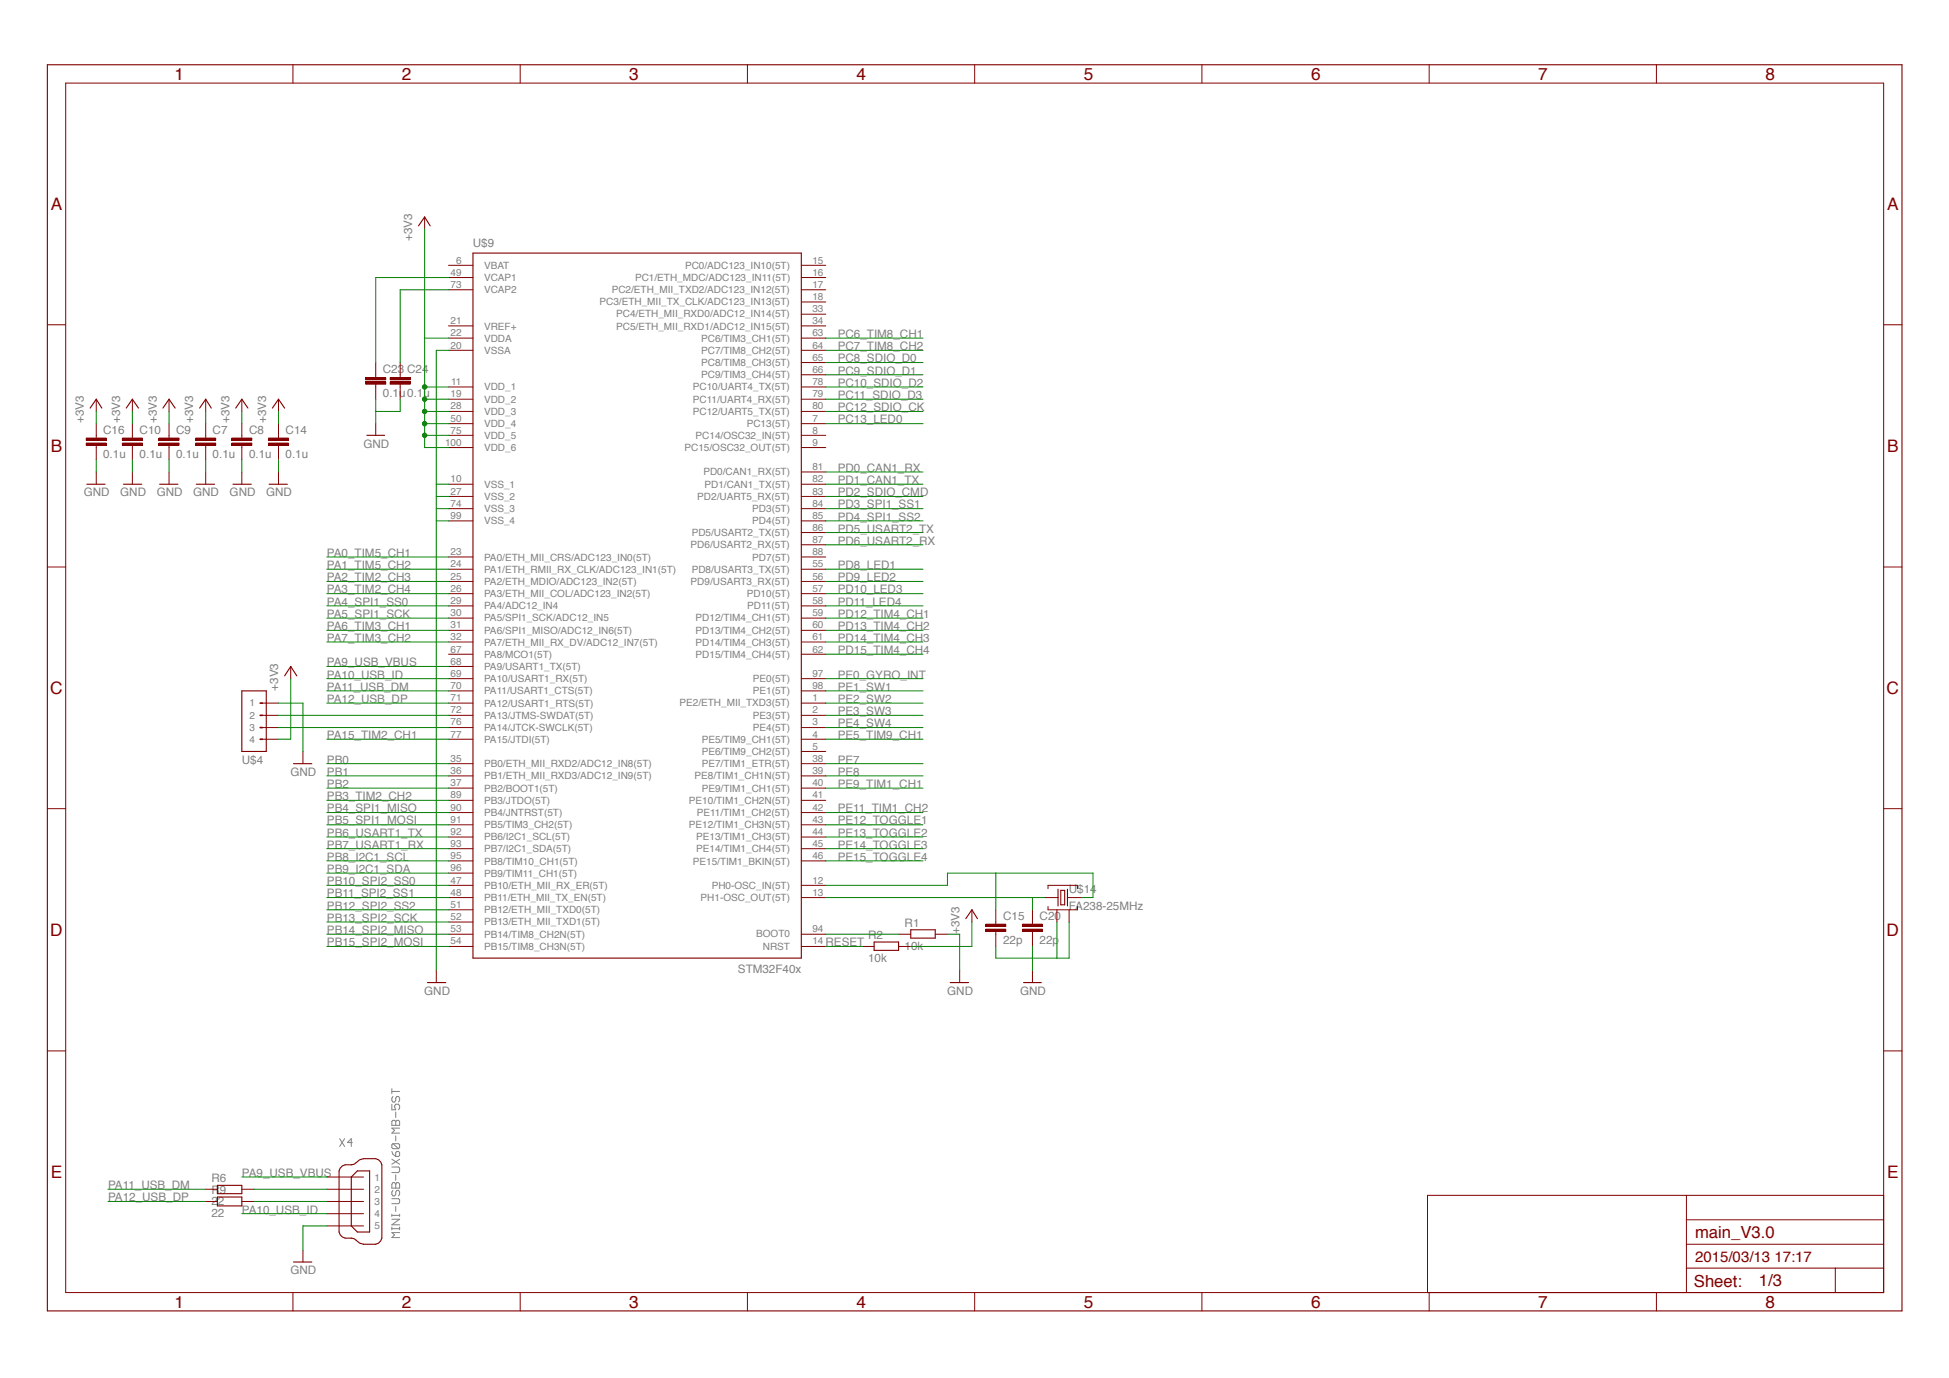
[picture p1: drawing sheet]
<svg xmlns="http://www.w3.org/2000/svg" width="297mm" height="210mm" viewBox="0 0 297 210" stroke-linecap="round" stroke-linejoin="round" font-family="sans-serif">
<defs><g id="words">
<g font-size="2.6" fill="#820000">
<text x="26.6" y="12.2">1</text>
<text x="61.2" y="12.2">2</text>
<text x="95.9" y="12.2">3</text>
<text x="130.5" y="12.2">4</text>
<text x="165.1" y="12.2">5</text>
<text x="199.8" y="12.2">6</text>
<text x="234.4" y="12.2">7</text>
<text x="269" y="12.2">8</text>
<text x="7.7" y="32">A</text>
<text x="287.6" y="32">A</text>
<text x="7.7" y="68.9">B</text>
<text x="287.6" y="68.9">B</text>
<text x="7.7" y="105.7">C</text>
<text x="287.5" y="105.7">C</text>
<text x="7.7" y="142.6">D</text>
<text x="287.5" y="142.6">D</text>
<text x="7.7" y="179.5">E</text>
<text x="287.6" y="179.5">E</text>
<text x="26.6" y="199.3">1</text>
<text x="61.2" y="199.3">2</text>
<text x="95.9" y="199.3">3</text>
<text x="130.5" y="199.3">4</text>
<text x="165.1" y="199.3">5</text>
<text x="199.8" y="199.3">6</text>
<text x="234.4" y="199.3">7</text>
<text x="269" y="199.3">8</text>
</g>
<g font-size="2.5" fill="#820000">
<text x="258.3" y="188.6">main_V3.0</text>
<text x="258.1" y="196.1">Sheet:</text>
<text x="268" y="196">1/3</text>
</g>
<text font-size="2.3" fill="#820000" x="258.3" y="192.3">2015/03/13 17:17</text>
<g font-size="1.8" fill="#808080">
<text x="62.8" y="36.7" transform="rotate(-90 62.8 36.7)">+3V3</text>
<text x="72.1" y="37.6">U$9</text>
<text x="127.7" y="51.5">PC6_TIM8_CH1</text>
<text x="127.7" y="53.4">PC7_TIM8_CH2</text>
<text x="58.3" y="56.8">C23 C24</text>
<text x="127.7" y="55.2">PC8_SDIO_D0</text>
<text x="127.7" y="57.1">PC9_SDIO_D1</text>
<text x="127.7" y="58.9">PC10_SDIO_D2</text>
<text x="12.8" y="64.5" transform="rotate(-90 12.8 64.5)">+3V3</text>
<text x="18.3" y="64.5" transform="rotate(-90 18.3 64.5)">+3V3</text>
<text x="23.9" y="64.5" transform="rotate(-90 23.9 64.5)">+3V3</text>
<text x="29.4" y="64.5" transform="rotate(-90 29.4 64.5)">+3V3</text>
<text x="35" y="64.5" transform="rotate(-90 35 64.5)">+3V3</text>
<text x="40.6" y="64.5" transform="rotate(-90 40.6 64.5)">+3V3</text>
<text x="58.3" y="60.5">0.1u0.1u</text>
<text x="127.7" y="60.8">PC11_SDIO_D3</text>
<text x="127.7" y="62.6">PC12_SDIO_CK</text>
<text x="127.7" y="64.5">PC13_LED0</text>
<text x="15.7" y="69.8">0.1u</text>
<text x="15.7" y="66.1">C16</text>
<text x="21.3" y="69.8">0.1u</text>
<text x="21.3" y="66.1">C10</text>
<text x="26.8" y="69.8">0.1u</text>
<text x="26.8" y="66.1">C9</text>
<text x="32.4" y="69.8">0.1u</text>
<text x="32.4" y="66.1">C7</text>
<text x="38" y="69.8">0.1u</text>
<text x="38" y="66.1">C8</text>
<text x="43.5" y="69.8">0.1u</text>
<text x="43.5" y="66.1">C14</text>
<text x="55.4" y="68.2">GND</text>
<text x="127.7" y="71.9">PD0_CAN1_RX</text>
<text x="12.8" y="75.6">GND</text>
<text x="18.3" y="75.6">GND</text>
<text x="23.9" y="75.6">GND</text>
<text x="29.4" y="75.6">GND</text>
<text x="35" y="75.6">GND</text>
<text x="40.6" y="75.6">GND</text>
<text x="127.7" y="73.8">PD1_CAN1_TX</text>
<text x="127.7" y="75.6">PD2_SDIO_CMD</text>
<text x="127.7" y="77.5">PD3_SPI1_SS1</text>
<text x="127.7" y="81.2">PD5_USART2_TX</text>
<text x="127.7" y="83">PD6_USART2_RX</text>
<text x="127.7" y="79.3">PD4_SPI1_SS2</text>
<text x="49.8" y="84.9">PA0_TIM5_CH1</text>
<text x="49.8" y="86.7">PA1_TIM5_CH2</text>
<text x="49.8" y="88.6">PA2_TIM2_CH3</text>
<text x="127.7" y="86.7">PD8_LED1</text>
<text x="127.7" y="88.6">PD9_LED2</text>
<text x="49.8" y="90.4">PA3_TIM2_CH4</text>
<text x="49.8" y="94.1">PA5_SPI1_SCK</text>
<text x="49.8" y="96">PA6_TIM3_CH1</text>
<text x="49.8" y="92.3">PA4_SPI1_SS0</text>
<text x="127.7" y="94.1">PD12_TIM4_CH1</text>
<text x="127.7" y="96">PD13_TIM4_CH2</text>
<text x="127.7" y="92.3">PD11_LED4</text>
<text x="127.7" y="90.4">PD10_LED3</text>
<text x="49.8" y="97.9">PA7_TIM3_CH2</text>
<text x="49.8" y="101.6">PA9_USB_VBUS</text>
<text x="127.7" y="97.9">PD14_TIM4_CH3</text>
<text x="127.7" y="99.7">PD15_TIM4_CH4</text>
<text x="42.4" y="105.3" transform="rotate(-90 42.4 105.3)">+3V3</text>
<text x="49.8" y="105.3">PA11_USB_DM</text>
<text x="49.8" y="107.1">PA12_USB_DP</text>
<text x="49.8" y="103.4">PA10_USB_ID</text>
<text x="127.7" y="103.4">PE0_GYRO_INT</text>
<text x="127.7" y="105.3">PE1_SW1</text>
<text x="127.7" y="107.1">PE2_SW2</text>
<text x="49.8" y="112.7">PA15_TIM2_CH1</text>
<text x="127.7" y="112.7">PE5_TIM9_CH1</text>
<text x="127.7" y="109">PE3_SW3</text>
<text x="127.7" y="110.8">PE4_SW4</text>
<text x="36.8" y="116.4">U$4</text>
<text x="44.3" y="118.2">GND</text>
<text x="49.8" y="116.4">PB0</text>
<text x="49.8" y="118.2">PB1</text>
<text x="127.7" y="116.4">PE7</text>
<text x="127.7" y="118.2">PE8</text>
<text x="49.8" y="121.9">PB3_TIM2_CH2</text>
<text x="49.8" y="123.8">PB4_SPI1_MISO</text>
<text x="49.8" y="125.6">PB5_SPI1_MOSI</text>
<text x="49.8" y="120.1">PB2</text>
<text x="127.7" y="120.1">PE9_TIM1_CH1</text>
<text x="127.7" y="123.8">PE11_TIM1_CH2</text>
<text x="127.7" y="125.6">PE12_TOGGLE1</text>
<text x="49.8" y="127.5">PB6_USART1_TX</text>
<text x="49.8" y="129.3">PB7_USART1_RX</text>
<text x="49.8" y="131.2">PB8_I2C1_SCL</text>
<text x="127.7" y="127.5">PE13_TOGGLE2</text>
<text x="127.7" y="129.3">PE14_TOGGLE3</text>
<text x="127.7" y="131.2">PE15_TOGGLE4</text>
<text x="49.8" y="133.1">PB9_I2C1_SDA</text>
<text x="49.8" y="134.9">PB10_SPI2_SS0</text>
<text x="49.8" y="136.8">PB11_SPI2_SS1</text>
<text x="162.9" y="136">U$14</text>
<text x="49.8" y="140.5">PB13_SPI2_SCK</text>
<text x="49.8" y="142.3">PB14_SPI2_MISO</text>
<text x="49.8" y="138.6">PB12_SPI2_SS2</text>
<text x="132.3" y="143.1">R2</text>
<text x="137.9" y="141.2">R1</text>
<text x="146.2" y="142.3" transform="rotate(-90 146.2 142.3)">+3V3</text>
<text x="152.9" y="143.9">22p</text>
<text x="152.9" y="140.2">C15</text>
<text x="158.4" y="143.9">22p</text>
<text x="158.4" y="140.2">C20</text>
<text x="162.9" y="138.6">FA238-25MHz</text>
<text x="49.8" y="144.2">PB15_SPI2_MOSI</text>
<text x="112.4" y="148.2">STM32F40x</text>
<text x="125.8" y="144.2">RESET</text>
<text x="132.3" y="146.6">10k</text>
<text x="137.9" y="144.7">10k</text>
<text x="64.6" y="151.6">GND</text>
<text x="144.3" y="151.6">GND</text>
<text x="155.5" y="151.6">GND</text>
<text x="36.8" y="179.4">PA9_USB_VBUS</text>
<text x="16.5" y="181.2">PA11_USB_DM</text>
<text x="16.5" y="183.1">PA12_USB_DP</text>
<text x="32.2" y="183.6">22</text>
<text x="32.2" y="185.5">22</text>
<text x="32.2" y="180.1">R6</text>
<text x="32.2" y="182">R9</text>
<text x="36.8" y="184.9">PA10_USB_ID</text>
<text x="44.3" y="194.2">GND</text>
</g>
<g font-size="1.5" fill="#808080">
<text x="69.5" y="40.2">6</text>
<text x="73.8" y="41">VBAT</text>
<text x="104.4" y="41">PC0/ADC123_IN10(5T)</text>
<text x="123.8" y="40.2">15</text>
<text x="68.7" y="42">49</text>
<text x="68.7" y="43.9">73</text>
<text x="73.8" y="42.8">VCAP1</text>
<text x="73.8" y="44.7">VCAP2</text>
<text x="91.4" y="46.5">PC3/ETH_MII_TX_CLK/ADC123_IN13(5T)</text>
<text x="93.2" y="44.7">PC2/ETH_MII_TXD2/ADC123_IN12(5T)</text>
<text x="96.8" y="42.8">PC1/ETH_MDC/ADC123_IN11(5T)</text>
<text x="123.8" y="42">16</text>
<text x="123.8" y="43.9">17</text>
<text x="123.8" y="45.7">18</text>
<text x="123.8" y="47.6">33</text>
<text x="68.7" y="53.1">20</text>
<text x="68.7" y="51.3">22</text>
<text x="68.7" y="49.4">21</text>
<text x="73.8" y="53.9">VSSA</text>
<text x="73.8" y="52.1">VDDA</text>
<text x="73.8" y="50.2">VREF+</text>
<text x="93.9" y="48.4">PC4/ETH_MII_RXD0/ADC12_IN14(5T)</text>
<text x="93.9" y="50.2">PC5/ETH_MII_RXD1/ADC12_IN15(5T)</text>
<text x="106.8" y="52.1">PC6/TIM3_CH1(5T)</text>
<text x="106.8" y="53.9">PC7/TIM8_CH2(5T)</text>
<text x="123.8" y="49.4">34</text>
<text x="123.8" y="51.3">63</text>
<text x="123.8" y="53.1">64</text>
<text x="68.7" y="58.7">11</text>
<text x="73.8" y="59.5">VDD_1</text>
<text x="105.6" y="59.5">PC10/UART4_TX(5T)</text>
<text x="106.8" y="55.8">PC8/TIM8_CH3(5T)</text>
<text x="106.8" y="57.6">PC9/TIM3_CH4(5T)</text>
<text x="123.8" y="55">65</text>
<text x="123.8" y="56.8">66</text>
<text x="123.8" y="58.7">78</text>
<text x="68.7" y="60.5">19</text>
<text x="68.7" y="62.4">28</text>
<text x="68.7" y="64.2">50</text>
<text x="73.8" y="61.4">VDD_2</text>
<text x="73.8" y="63.2">VDD_3</text>
<text x="73.8" y="65.1">VDD_4</text>
<text x="105.6" y="61.3">PC11/UART4_RX(5T)</text>
<text x="105.6" y="63.2">PC12/UART5_TX(5T)</text>
<text x="113.8" y="65">PC13(5T)</text>
<text x="123.8" y="64.2">7</text>
<text x="123.8" y="60.5">79</text>
<text x="123.8" y="62.4">80</text>
<text x="67.8" y="67.9">100</text>
<text x="68.7" y="66.1">75</text>
<text x="73.8" y="66.9">VDD_5</text>
<text x="73.8" y="68.8">VDD_6</text>
<text x="104.3" y="68.8">PC15/OSC32_OUT(5T)</text>
<text x="106" y="66.9">PC14/OSC32_IN(5T)</text>
<text x="123.8" y="66.1">8</text>
<text x="123.8" y="67.9">9</text>
<text x="123.8" y="71.7">81</text>
<text x="68.7" y="73.5">10</text>
<text x="68.7" y="75.4">27</text>
<text x="68.7" y="77.2">74</text>
<text x="73.8" y="74.3">VSS_1</text>
<text x="73.8" y="76.2">VSS_2</text>
<text x="106.3" y="76.2">PD2/UART5_RX(5T)</text>
<text x="107.2" y="72.5">PD0/CAN1_RX(5T)</text>
<text x="107.4" y="74.3">PD1/CAN1_TX(5T)</text>
<text x="123.8" y="73.5">82</text>
<text x="123.8" y="75.4">83</text>
<text x="123.8" y="77.2">84</text>
<text x="68.7" y="79.1">99</text>
<text x="73.8" y="78">VSS_3</text>
<text x="73.8" y="79.9">VSS_4</text>
<text x="105.2" y="83.6">PD6/USART2_RX(5T)</text>
<text x="105.4" y="81.7">PD5/USART2_TX(5T)</text>
<text x="114.6" y="78">PD3(5T)</text>
<text x="114.6" y="79.9">PD4(5T)</text>
<text x="123.8" y="79.1">85</text>
<text x="123.8" y="80.9">86</text>
<text x="123.8" y="82.8">87</text>
<text x="68.7" y="84.6">23</text>
<text x="68.7" y="86.5">24</text>
<text x="68.7" y="88.3">25</text>
<text x="73.8" y="85.4">PA0/ETH_MII_CRS/ADC123_IN0(5T)</text>
<text x="73.8" y="87.3">PA1/ETH_RMII_RX_CLK/ADC123_IN1(5T)</text>
<text x="73.8" y="89.1">PA2/ETH_MDIO/ADC123_IN2(5T)</text>
<text x="105.2" y="89.1">PD9/USART3_RX(5T)</text>
<text x="105.4" y="87.3">PD8/USART3_TX(5T)</text>
<text x="114.6" y="85.4">PD7(5T)</text>
<text x="123.8" y="86.5">55</text>
<text x="123.8" y="88.3">56</text>
<text x="123.8" y="84.6">88</text>
<text x="68.7" y="90.2">26</text>
<text x="68.7" y="92">29</text>
<text x="68.7" y="93.9">30</text>
<text x="68.7" y="95.7">31</text>
<text x="73.8" y="91">PA3/ETH_MII_COL/ADC123_IN2(5T)</text>
<text x="73.8" y="92.8">PA4/ADC12_IN4</text>
<text x="73.8" y="94.7">PA5/SPI1_SCK/ADC12_IN5</text>
<text x="106" y="94.7">PD12/TIM4_CH1(5T)</text>
<text x="113.8" y="91">PD10(5T)</text>
<text x="113.9" y="92.8">PD11(5T)</text>
<text x="123.8" y="90.2">57</text>
<text x="123.8" y="92">58</text>
<text x="123.8" y="93.9">59</text>
<text x="123.8" y="95.7">60</text>
<text x="68.7" y="97.6">32</text>
<text x="68.7" y="99.4">67</text>
<text x="68.7" y="101.3">68</text>
<text x="73.8" y="96.6">PA6/SPI1_MISO/ADC12_IN6(5T)</text>
<text x="73.8" y="98.4">PA7/ETH_MII_RX_DV/ADC12_IN7(5T)</text>
<text x="73.8" y="100.3">PA8/MCO1(5T)</text>
<text x="106" y="98.4">PD14/TIM4_CH3(5T)</text>
<text x="106" y="96.5">PD13/TIM4_CH2(5T)</text>
<text x="106" y="100.2">PD15/TIM4_CH4(5T)</text>
<text x="123.8" y="97.6">61</text>
<text x="123.8" y="99.4">62</text>
<text x="38" y="107.7">1</text>
<text x="68.7" y="103.2">69</text>
<text x="68.7" y="105">70</text>
<text x="68.7" y="106.9">71</text>
<text x="73.8" y="102.1">PA9/USART1_TX(5T)</text>
<text x="73.8" y="104">PA10/USART1_RX(5T)</text>
<text x="73.8" y="105.8">PA11/USART1_CTS(5T)</text>
<text x="73.8" y="107.7">PA12/USART1_RTS(5T)</text>
<text x="103.5" y="107.7">PE2/ETH_MII_TXD3(5T)</text>
<text x="114.7" y="104">PE0(5T)</text>
<text x="114.7" y="105.8">PE1(5T)</text>
<text x="123.8" y="103.2">97</text>
<text x="123.8" y="105">98</text>
<text x="123.8" y="106.9">1</text>
<text x="38" y="109.5">2</text>
<text x="38" y="111.4">3</text>
<text x="38" y="113.2">4</text>
<text x="68.7" y="108.7">72</text>
<text x="68.7" y="110.6">76</text>
<text x="68.7" y="112.4">77</text>
<text x="73.8" y="109.5">PA13/JTMS-SWDAT(5T)</text>
<text x="73.8" y="111.4">PA14/JTCK-SWCLK(5T)</text>
<text x="73.8" y="113.2">PA15/JTDI(5T)</text>
<text x="106.9" y="113.2">PE5/TIM9_CH1(5T)</text>
<text x="114.7" y="109.5">PE3(5T)</text>
<text x="114.7" y="111.4">PE4(5T)</text>
<text x="123.8" y="108.7">2</text>
<text x="123.8" y="110.6">3</text>
<text x="123.8" y="112.4">4</text>
<text x="68.7" y="116.1">35</text>
<text x="68.7" y="118">36</text>
<text x="68.7" y="119.8">37</text>
<text x="73.8" y="116.9">PB0/ETH_MII_RXD2/ADC12_IN8(5T)</text>
<text x="73.8" y="118.8">PB1/ETH_MII_RXD3/ADC12_IN9(5T)</text>
<text x="105.8" y="118.8">PE8/TIM1_CH1N(5T)</text>
<text x="106.9" y="115.1">PE6/TIM9_CH2(5T)</text>
<text x="106.9" y="116.9">PE7/TIM1_ETR(5T)</text>
<text x="123.8" y="114.3">5</text>
<text x="123.8" y="116.1">38</text>
<text x="123.8" y="118">39</text>
<text x="123.8" y="119.8">40</text>
<text x="68.7" y="121.7">89</text>
<text x="68.7" y="123.5">90</text>
<text x="68.7" y="125.4">91</text>
<text x="73.8" y="120.6">PB2/BOOT1(5T)</text>
<text x="73.8" y="122.5">PB3/JTDO(5T)</text>
<text x="73.8" y="124.3">PB4/JNTRST(5T)</text>
<text x="105" y="122.5">PE10/TIM1_CH2N(5T)</text>
<text x="106.2" y="124.3">PE11/TIM1_CH2(5T)</text>
<text x="106.9" y="120.6">PE9/TIM1_CH1(5T)</text>
<text x="123.8" y="121.7">41</text>
<text x="123.8" y="123.5">42</text>
<text x="123.8" y="125.4">43</text>
<text x="68.7" y="127.2">92</text>
<text x="68.7" y="129.1">93</text>
<text x="68.7" y="130.9">95</text>
<text x="73.8" y="126.2">PB5/TIM3_CH2(5T)</text>
<text x="73.8" y="128.1">PB6/I2C1_SCL(5T)</text>
<text x="73.8" y="129.9">PB7/I2C1_SDA(5T)</text>
<text x="73.8" y="131.8">PB8/TIM10_CH1(5T)</text>
<text x="105" y="126.2">PE12/TIM1_CH3N(5T)</text>
<text x="105.6" y="131.7">PE15/TIM1_BKIN(5T)</text>
<text x="106.1" y="128">PE13/TIM1_CH3(5T)</text>
<text x="106.1" y="129.9">PE14/TIM1_CH4(5T)</text>
<text x="123.8" y="127.2">44</text>
<text x="123.8" y="129.1">45</text>
<text x="123.8" y="130.9">46</text>
<text x="68.7" y="132.8">96</text>
<text x="68.7" y="134.6">47</text>
<text x="68.7" y="136.5">48</text>
<text x="73.8" y="133.6">PB9/TIM11_CH1(5T)</text>
<text x="73.8" y="135.5">PB10/ETH_MII_RX_ER(5T)</text>
<text x="73.8" y="137.3">PB11/ETH_MII_TX_EN(5T)</text>
<text x="106.8" y="137.3">PH1-OSC_OUT(5T)</text>
<text x="108.5" y="135.5">PH0-OSC_IN(5T)</text>
<text x="123.8" y="134.6">12</text>
<text x="123.8" y="136.5">13</text>
<text x="68.7" y="138.4">51</text>
<text x="68.7" y="140.2">52</text>
<text x="68.7" y="142.1">53</text>
<text x="68.7" y="143.9">54</text>
<text x="73.8" y="139.2">PB12/ETH_MII_TXD0(5T)</text>
<text x="73.8" y="141">PB13/ETH_MII_TXD1(5T)</text>
<text x="73.8" y="142.9">PB14/TIM8_CH2N(5T)</text>
<text x="115.2" y="142.9">BOOT0</text>
<text x="123.8" y="142.1">94</text>
<text x="123.8" y="143.9">14</text>
<text x="73.8" y="144.7">PB15/TIM8_CH3N(5T)</text>
<text x="116.2" y="144.7">NRST</text>
<text x="57.1" y="179.9">1</text>
<text x="57.1" y="181.8">2</text>
<text x="57.1" y="183.6">3</text>
<text x="57.1" y="185.5">4</text>
<text x="57.1" y="187.3">5</text>
</g>
</g></defs>
<g fill="none" stroke="#808080" stroke-width=".15">
<path d="M51.8 173.5l.7 1.2M52.5 173.5l-.7 1.2M53.7 174.1h-.8l.6-.6v1.2M59.7 168.3v.8h.6l-.2-.4 .2-.4h.4l.2 .2v.4l-.2 .2M59.7 177.8h1l.2 .2v.4l-.2 .3h-1M59.7 165.9v.8M59.7 176.7l1.2 .7M59.7 175.5l.2 .4 .4 .3M59.7 166.3h1.2M59.9 167.1l-.2 .2v.4l.2 .2h.2l.4-.8h.2l.2 .2v.4l-.2 .2M59.9 170.7h.2l.2 .2 .2-.2h.2l.2 .2v.6h-1.2v-.6zM59.9 174.3h.8l.2 .2v.4l-.2 .2"/>
<path d="M59.9 174.3l-.2 .2v.4l.2 .2h.8M59.9 174.3l.8 .8M60.3 175.6l.2-.1h.2l.2 .1v.5l-.2 .1h-.4zM60.3 169.5v.8M60.3 170.9v.6M60.3 173.1v.8M60.3 179v.9M60.9 176.7l-1.2 .7M60.9 171.9h-1.2l.4 .4-.4 .4h1.2M59.7 182.7h1l.2 .1v.5l-.2 .1h-1M59.7 187.2h1.2M59.7 185v.4"/>
<path d="M59.7 187v.4M59.7 185.8h1.2l-1.2 .9h1.2M59.7 185.2h1.2M59.9 180.2h.2l.2 .3 .2-.3h.2l.2 .3v.6h-1.2v-.6zM59.9 181.4l-.2 .3v.3l.2 .3h.2l.4-.9h.2l.2 .3v.3l-.2 .3M60.3 180.5v.6M60.3 183.9v.7M60.9 187.8h-1.2l.4 .4-.4 .4h1.2M60.9 185v.4M60.9 187v.4"/>
</g>
<g fill="none" stroke="#820000" stroke-width=".17">
<path d="M7.2 9.9h282.6v189.9h-282.6zM63.8 34.4l.9-1.3 .9 1.3M72.1 38.6h50v107.4h-50zM13.2 73.8h2.8M13.7 62.2l1-1.4 .8 1.4M18.8 73.8h2.8M19.2 62.2l1-1.4 .9 1.4M24.3 73.8h2.8M24.8 62.2l1-1.4 .9 1.4M29.9 73.8h2.8M30.4 62.2l.9-1.4 .9 1.4M35.5 73.8h2.8"/>
<path d="M35.9 62.2l1-1.4 .9 1.4M41 73.8h2.8M41.5 62.2l.9-1.4 1 1.4M55.9 66.3h2.7M36.9 105.3h3.7v9.2h-3.7zM43.4 103l.9-1.4 .9 1.4M44.7 116.4h2.8M161.2 135.5v2.6M161.6 135.7h.6v2.2h-.6zM162.7 135.5v2.6M65.1 149.7h2.8M133.2 143.6h3.7v1.2h-3.7z"/>
<path d="M138.8 141.7h3.7v1.3h-3.7zM144.8 149.7h2.8M147.2 140l.9-1.4 .8 1.4M156 149.7h2.7M52.2 177.7l.4-.2a2.03 2.03 0 0 0 2.2-.8l.6-.1h1.9l.4 .1 .3 .4 .2 .4v11.2l-.2 .4-.3 .3-.4 .2h-1.9l-.6-.2a2.03 2.03 0 0 0-2.2-.7l-.4-.2-.4-.3-.1-.4v-9.4l.1-.4zM54.5 178.4h1.8v9.4h-1.8l-1-1v-7.4zM33.1 180.6h3.8v1.3h-3.8zM33.1 182.4h3.8v1.4h-3.8zM44.7 192.3h2.8"/>
</g>
<g fill="none" stroke="#820000" stroke-width=".15">
<path d="M10 12.7h277v184.3h-277zM44.6 9.9v2.8M79.3 9.9v2.8M113.9 9.9v2.8M148.5 9.9v2.8M183.2 9.9v2.8M217.8 9.9v2.8M252.4 9.9v2.8M64.7 33.1v1.7M7.2 49.5h2.8M55.7 58.2h3.1v.4h-3.1zM55.7 57.5h3.1v.4h-3.1z"/>
<path d="M57.3 55.3v2.2M57.3 58.6v2.2M59.5 58.2h3v.4h-3zM59.5 57.5h3v.4h-3zM61 55.3v2.2M61 58.6v2.2M68.3 40.4h3.8M68.3 59h3.8M68.3 53.4h3.8M68.3 51.5h3.8M68.3 42.3h3.8M68.3 44.2h3.8"/>
<path d="M68.3 49.7h3.8M122.1 40.4h3.7M122.1 59h3.7M122.1 53.4h3.7M122.1 51.5h3.7M122.1 42.3h3.7M122.1 44.2h3.7M122.1 46h3.7M122.1 47.9h3.7M122.1 49.7h3.7M122.1 55.3h3.7M122.1 57.1h3.7"/>
<path d="M287 49.5h2.8M13.1 67.5h3.1v.4h-3.1zM13.1 66.8h3.1v.3h-3.1zM14.7 60.8v1.9M14.7 64.6v2.2M14.7 67.9v2.2M14.7 71.9v1.9M18.6 67.5h3.1v.4h-3.1zM18.6 66.8h3.1v.3h-3.1zM20.2 60.8v1.9M20.2 64.6v2.2M20.2 67.9v2.2"/>
<path d="M20.2 71.9v1.9M24.2 67.5h3.1v.4h-3.1zM24.2 66.8h3.1v.3h-3.1zM25.8 60.8v1.9M25.8 64.6v2.2M25.8 67.9v2.2M25.8 71.9v1.9M29.8 67.5h3.1v.4h-3.1zM29.8 66.8h3.1v.3h-3.1zM31.3 60.8v1.9M31.3 64.6v2.2M31.3 67.9v2.2"/>
<path d="M31.3 71.9v1.9M35.3 67.5h3.1v.4h-3.1zM35.3 66.8h3.1v.3h-3.1zM36.9 60.8v1.9M36.9 64.6v2.2M36.9 67.9v2.2M36.9 71.9v1.9M40.9 67.5h3.1v.4h-3.1zM40.9 66.8h3.1v.3h-3.1zM42.4 60.8v1.9M42.4 64.6v2.2M42.4 67.9v2.2"/>
<path d="M42.4 71.9v1.9M57.3 64.6v1.7M68.3 60.8h3.8M68.3 62.7h3.8M68.3 73.8h3.8M68.3 75.7h3.8M68.3 77.5h3.8M68.3 64.6h3.8M68.3 66.3h3.8M68.3 68.2h3.8M68.3 79.4h3.8M122.1 60.8h3.7"/>
<path d="M122.1 62.7h3.7M122.1 73.8h3.7M122.1 75.7h3.7M122.1 77.5h3.7M122.1 64.6h3.7M122.1 66.3h3.7M122.1 68.2h3.7M122.1 71.9h3.7M122.1 79.4h3.7M7.2 86.4h2.8M68.3 84.9h3.8M68.3 86.7h3.8"/>
<path d="M68.3 88.6h3.8M68.3 90.5h3.8M68.3 92.3h3.8M68.3 94.2h3.8M68.3 96.1h3.8M68.3 97.8h3.8M68.3 99.7h3.8M122.1 84.9h3.7M122.1 86.7h3.7M122.1 88.6h3.7M122.1 90.5h3.7M122.1 92.3h3.7"/>
<path d="M122.1 94.2h3.7M122.1 96.1h3.7M122.1 97.8h3.7M122.1 99.7h3.7M122.1 81.2h3.7M122.1 83h3.7M287 86.4h2.8M40 107.2h2.4M40 109h2.4M40 110.9h2.4M40 112.7h2.4M44.3 101.6v1.8"/>
<path d="M46.2 114.5v1.9M68.3 101.6h3.8M68.3 103.4h3.8M68.3 105.3h3.8M68.3 107.2h3.8M68.3 109h3.8M68.3 110.9h3.8M68.3 112.7h3.8M68.3 116.4h3.8M68.3 118.2h3.8M122.1 103.4h3.7M122.1 105.3h3.7"/>
<path d="M122.1 107.2h3.7M122.1 109h3.7M122.1 110.9h3.7M122.1 112.7h3.7M122.1 116.4h3.7M122.1 118.2h3.7M122.1 114.5h3.7M7.2 123.2h2.8M68.3 120.1h3.8M68.3 122h3.8M68.3 123.8h3.8M68.3 125.7h3.8"/>
<path d="M68.3 127.6h3.8M68.3 129.3h3.8M68.3 131.2h3.8M68.3 133.1h3.8M68.3 134.9h3.8M68.3 136.8h3.8M68.3 138.6h3.8M122.1 120.1h3.7M122.1 122h3.7M122.1 123.8h3.7M122.1 125.7h3.7M122.1 127.6h3.7"/>
<path d="M122.1 129.3h3.7M122.1 131.2h3.7M122.1 134.9h3.7M122.1 136.8h3.7M148.1 138.6v1.9M151.7 138.6v2.2M157.3 138.6v2.2M159.2 136.8h2M159.7 135.4v-.5h4.5v.5M159.7 138.1v.5h4.5v-.5M161.1 138.6v1.9M162.7 136.8h2.1"/>
<path d="M162.9 138.6v1.9M287 123.2h2.8M66.5 147.9v1.8M68.3 140.5h3.8M68.3 142.4h3.8M68.3 144.2h3.8M122.1 142.4h3.7M122.1 144.2h3.7M131.4 144.2h1.8M136.9 142.4h1.9M136.9 144.2h1.9M142.5 142.4h1.9"/>
<path d="M146.2 147.9v1.8M150.2 141.6h3.1v.3h-3.1zM150.2 140.8h3.1v.4h-3.1zM151.7 141.9v2.3M155.8 141.6h3.1v.3h-3.1zM155.8 140.8h3.1v.4h-3.1zM157.3 141.9v2.3M157.3 147.9v1.8M7.2 160.2h2.8M49.8 179.4h5.6M287 160.2h2.8M31.3 181.2h1.8"/>
<path d="M31.3 183.1h1.8M36.9 181.2h1.8M36.9 183.1h1.8M44.6 197v2.8M46.2 190.5v1.8M49.8 181.2h5.6M49.8 183.1h5.6M49.8 185h5.6M49.8 186.8h5.6M79.3 197v2.8M113.9 197v2.8M148.5 197v2.8"/>
<path d="M183.2 197v2.8M217.8 197v2.8M252.4 197v2.8M257 193.3h30M257 182.2v14.8M257 189.6h30M257 185.9h30M279.7 193.3v3.7M287 182.2h-69.5v14.8"/>
</g>
<g fill="none" stroke="#820000" stroke-width=".34">
<path d="M55.7 58.4h3.1M55.7 57.7h3.1M59.4 58.4h3.1M59.4 57.7h3.1M13.1 67.7h3.1M13.1 66.9h3.1M18.6 67.7h3.1M18.6 66.9h3.1M24.2 67.7h3.1M24.2 66.9h3.1M29.8 67.7h3.1M29.8 66.9h3.1"/>
<path d="M35.3 67.7h3.1M35.3 66.9h3.1M40.9 67.7h3M40.9 66.9h3M150.2 141.8h3M150.2 141h3M155.8 141.8h3M155.8 141h3"/>
</g>
<path d="M39.6 107.2h.4M39.6 109h.4M39.6 110.9h.4M39.6 112.7h.4" fill="none" stroke="#820000" stroke-width=".25"/>
<g fill="none" stroke="#008100" stroke-width=".15">
<path d="M64.7 34.8v33.4h3.6M64.7 59h3.6M68.3 53.4h-1.8v94.5M14.7 70.1v1.8M20.2 70.1v1.8M25.8 70.1v1.8M31.3 70.1v1.8M36.9 70.1v1.8M42.4 70.1v1.8M57.3 60.8v3.8M61 60.8v1.9h-3.7M64.7 62.7h3.6"/>
<path d="M64.7 60.8h3.6M64.7 64.6h3.6M64.7 66.3h3.6M66.5 73.8h1.8M66.5 75.7h1.8M66.5 77.5h1.8M66.5 79.4h1.8M42.4 107.2h3.8v7.3M125.8 134.9h18.6v-1.8h22.2v3.7h-1.8M125.8 136.8h33.4M151.7 133.1v5.5M157.3 136.8v1.8"/>
<path d="M144.4 142.4h1.8v5.5M157.3 144.2v3.7M161.1 140.5v5.5M162.9 140.5v5.5h-11.2v-1.8M49.8 186.8h-3.6v3.7"/>
</g>
<circle cx="64.7" cy="66.3" r=".34" fill="#008100"/>
<circle cx="64.7" cy="66.3" r=".34" fill="none" stroke="#008100" stroke-width=".15"/>
<circle cx="64.7" cy="64.5" r=".34" fill="#008100"/>
<circle cx="64.7" cy="64.6" r=".34" fill="none" stroke="#008100" stroke-width=".15"/>
<circle cx="64.7" cy="62.7" r=".34" fill="#008100"/>
<circle cx="64.7" cy="62.7" r=".34" fill="none" stroke="#008100" stroke-width=".15"/>
<circle cx="64.7" cy="60.8" r=".34" fill="#008100"/>
<circle cx="64.7" cy="60.8" r=".34" fill="none" stroke="#008100" stroke-width=".15"/>
<circle cx="64.7" cy="59" r=".34" fill="#008100"/>
<g fill="none" stroke="#008100" stroke-width=".15">
<path d="M64.7 51.5h3.6M68.3 44.2h-7.3v11.1M68.3 42.3h-11v13M125.8 51.5h14.9M125.8 53.4h14.9M125.8 55.3h14.9M125.8 57.1h14.9M125.8 59h14.9M14.7 62.7v1.9M20.2 62.7v1.9M25.8 62.7v1.9M31.3 62.7v1.9"/>
<path d="M36.9 62.7v1.9M42.4 62.7v1.9M125.8 60.8h14.9M125.8 62.7h14.9M125.8 71.9h14.9M125.8 73.8h14.9M125.8 75.7h14.9M125.8 77.5h14.9M125.8 79.4h14.9M125.8 64.6h14.9M49.8 84.9h18.5M49.8 86.7h18.5"/>
<path d="M49.8 88.6h18.5M49.8 90.5h18.5M49.8 94.2h18.5M49.8 96.1h18.5M49.8 97.8h18.5M49.8 92.3h18.5M125.8 86.7h14.9M125.8 88.6h14.9M125.8 90.5h14.9M125.8 94.2h14.9M125.8 96.1h14.9M125.8 97.8h14.9"/>
<path d="M125.8 81.2h14.9M125.8 83h14.9M125.8 99.7h14.9M125.8 92.3h14.9M42.4 109h25.9M42.4 110.9h25.9M44.3 103.4v9.3h-1.9M49.8 112.7h18.5M49.8 105.3h18.5M49.8 107.2h18.5M49.8 101.6h18.5M49.8 103.4h18.5"/>
<path d="M49.8 116.4h18.5M49.8 118.2h18.5M125.8 112.7h14.9M125.8 105.3h14.9M125.8 107.2h14.9M125.8 103.4h14.9M125.8 109h14.9M125.8 110.9h14.9M125.8 116.4h14.9M125.8 118.2h14.9M49.8 127.6h18.5M49.8 129.3h18.5"/>
<path d="M49.8 122h18.5M49.8 123.8h18.5M49.8 125.7h18.5M49.8 131.2h18.5M49.8 133.1h18.5M49.8 120.1h18.5M49.8 134.9h18.5M49.8 136.8h18.5M49.8 138.6h18.5M125.8 127.6h14.9M125.8 129.3h14.9M125.8 123.8h14.9"/>
<path d="M125.8 125.7h14.9M125.8 131.2h14.9M125.8 120.1h14.9M49.8 144.2h18.5M49.8 142.4h18.5M49.8 140.5h18.5M125.8 144.2h5.6M125.8 142.4h11.1M148.1 140.5v3.7h-9.3M36.9 179.4h12.9M16.4 181.2h14.9M16.4 183.1h14.9"/>
<path d="M36.9 185h12.9M38.7 181.2h11.1M38.7 183.1h11.1"/>
<circle cx="64.7" cy="59" r=".34"/>
</g>
<use href="#words"/>
</svg>
